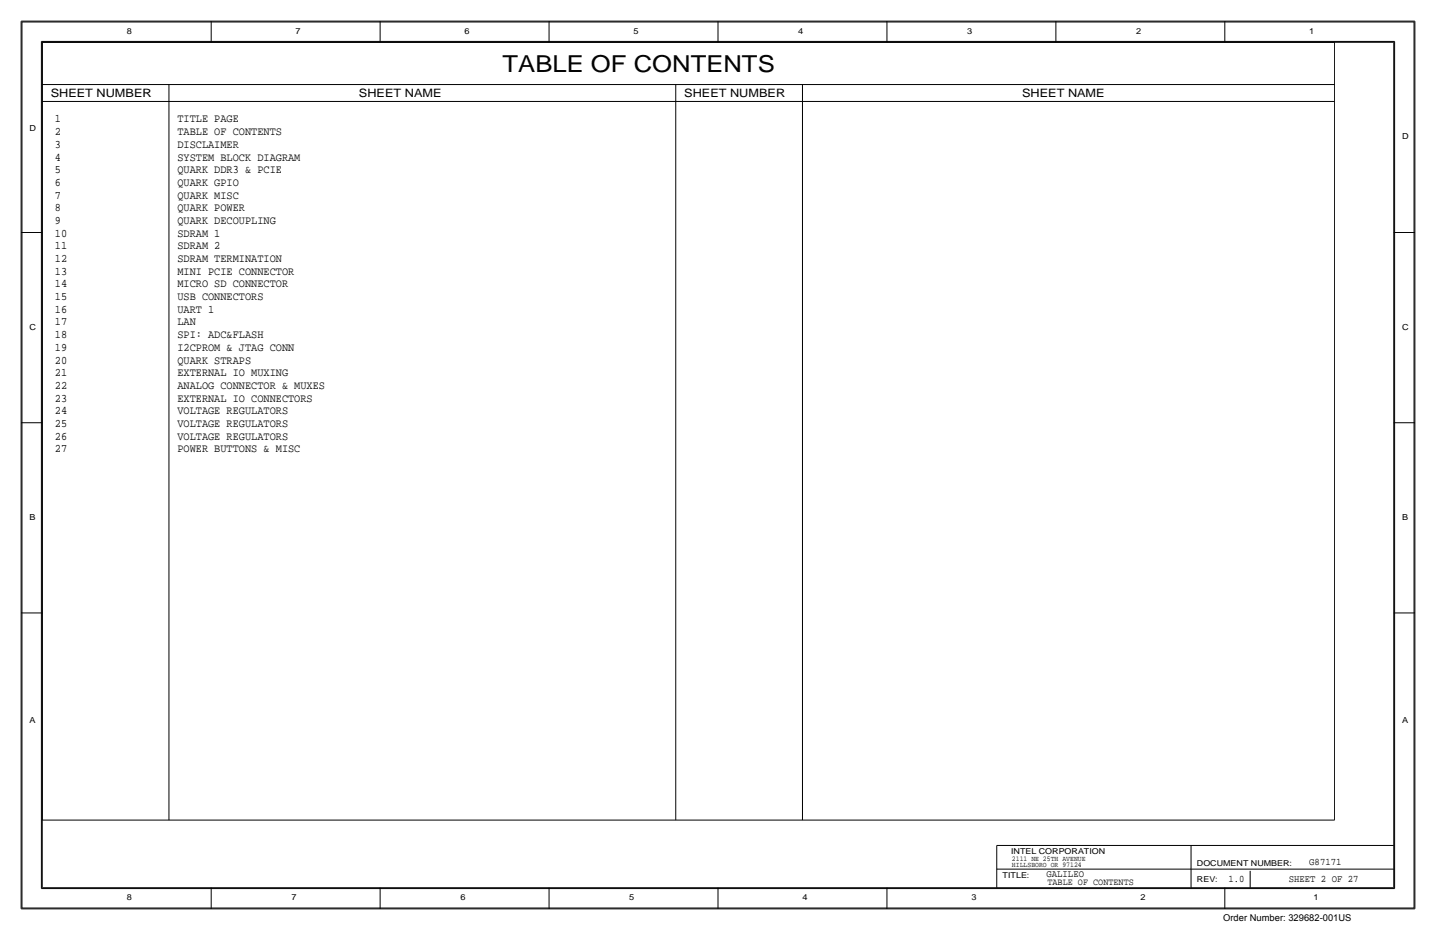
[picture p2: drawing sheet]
<svg xmlns="http://www.w3.org/2000/svg" width="432mm" height="279mm" viewBox="0 0 432 279" stroke-linecap="round" stroke-linejoin="round" font-family="sans-serif">
<defs><g id="words">
<text font-size="7" x="151.1" y="21.6">TABLE OF CONTENTS</text>
<g font-size="3.5">
<text x="15.2" y="29.2">SHEET NUMBER</text>
<text x="107.9" y="29.2">SHEET NAME</text>
<text x="205.7" y="29.2">SHEET NUMBER</text>
<text x="307.3" y="29.2">SHEET NAME</text>
<text x="16.5" y="40.6">2</text>
<text x="16.5" y="36.8">1</text>
<text x="53.3" y="40.6">TABLE OF CONTENTS</text>
<text x="53.3" y="36.8">TITLE PAGE</text>
<text x="16.5" y="44.4">3</text>
<text x="53.3" y="44.4">DISCLAIMER</text>
<text x="16.5" y="52">5</text>
<text x="16.5" y="48.2">4</text>
<text x="53.3" y="48.3">SYSTEM BLOCK DIAGRAM</text>
<text x="53.3" y="52.1">QUARK DDR3 &amp; PCIE</text>
<text x="16.5" y="59.7">7</text>
<text x="16.5" y="55.9">6</text>
<text x="53.3" y="59.7">QUARK MISC</text>
<text x="53.3" y="55.8">QUARK GPIO</text>
<text x="16.5" y="63.5">8</text>
<text x="53.3" y="63.5">QUARK POWER</text>
<text x="16.5" y="71.1">10</text>
<text x="16.5" y="67.3">9</text>
<text x="53.3" y="71.1">SDRAM 1</text>
<text x="53.3" y="67.3">QUARK DECOUPLING</text>
<text x="16.5" y="74.9">11</text>
<text x="53.3" y="74.9">SDRAM 2</text>
<text x="16.5" y="82.5">13</text>
<text x="16.5" y="78.7">12</text>
<text x="53.3" y="78.7">SDRAM TERMINATION</text>
<text x="53.3" y="82.5">MINI PCIE CONNECTOR</text>
<text x="16.5" y="86.3">14</text>
<text x="53.3" y="86.3">MICRO SD CONNECTOR</text>
<text x="16.5" y="94">16</text>
<text x="16.5" y="90.2">15</text>
<text x="53.3" y="90.2">USB CONNECTORS</text>
<text x="53.3" y="93.9">UART 1</text>
<text x="16.5" y="101.6">18</text>
<text x="16.5" y="97.8">17</text>
<text x="53.3" y="101.6">SPI: ADC&amp;FLASH</text>
<text x="53.3" y="97.8">LAN</text>
<text x="16.5" y="105.4">19</text>
<text x="53.3" y="105.4">I2CPROM &amp; JTAG CONN</text>
<text x="16.5" y="113">21</text>
<text x="16.5" y="109.2">20</text>
<text x="53.3" y="113">EXTERNAL IO MUXING</text>
<text x="53.3" y="109.2">QUARK STRAPS</text>
<text x="16.5" y="116.8">22</text>
<text x="53.3" y="116.8">ANALOG CONNECTOR &amp; MUXES</text>
<text x="16.5" y="124.5">24</text>
<text x="16.5" y="120.6">23</text>
<text x="53.3" y="124.5">VOLTAGE REGULATORS</text>
<text x="53.3" y="120.6">EXTERNAL IO CONNECTORS</text>
<text x="16.5" y="128.3">25</text>
<text x="53.3" y="128.3">VOLTAGE REGULATORS</text>
<text x="16.5" y="135.9">27</text>
<text x="16.5" y="132.1">26</text>
<text x="53.3" y="135.9">POWER BUTTONS &amp; MISC</text>
<text x="53.3" y="132">VOLTAGE REGULATORS</text>
</g>
<g font-size="3">
<text x="314.7" y="263.4">GALILEO</text>
<text x="393.7" y="259.8">G87171</text>
<text x="369.4" y="264.9">1.0</text>
<text x="387.6" y="264.9">SHEET 2 OF 27</text>
</g>
<text font-size="2.9" x="315" y="265.9">TABLE OF CONTENTS</text>
<text font-size="2.8" x="367.8" y="276.8">Order Number: 329682-001US</text>
<g font-size="2.5">
<text x="38.1" y="10.2">8</text>
<text x="88.9" y="10.2">7</text>
<text x="139.7" y="10.2">6</text>
<text x="190.5" y="10.2">5</text>
<text x="240" y="10.2">4</text>
<text x="290.8" y="10.2">3</text>
<text x="341.6" y="10.2">2</text>
<text x="393.7" y="10.2">1</text>
<text x="8.9" y="39.4">D</text>
<text x="421.6" y="41.9">D</text>
<text x="8.9" y="99.1">C</text>
<text x="421.6" y="99.1">C</text>
<text x="8.9" y="156.2">B</text>
<text x="421.6" y="156.2">B</text>
<text x="8.9" y="217.2">A</text>
<text x="421.6" y="217.2">A</text>
<text x="38.1" y="270.5">8</text>
<text x="87.6" y="270.5">7</text>
<text x="138.4" y="270.5">6</text>
<text x="189.2" y="270.5">5</text>
<text x="241.3" y="270.5">4</text>
<text x="292.1" y="270.5">3</text>
<text x="342.9" y="270.5">2</text>
<text x="395" y="270.5">1</text>
</g>
<g font-size="2.4">
<text x="304" y="256.5">INTEL CORPORATION</text>
<text x="301.5" y="263.7">TITLE:</text>
<text x="359.9" y="260.1">DOCUMENT NUMBER:</text>
<text x="359.9" y="264.9">REV:</text>
</g>
<g font-size="2.2">
<text x="304.3" y="258.6">2111 NE 25TH AVENUE</text>
<text x="304.3" y="260.3">HILLSBORO OR 97124</text>
</g>
</g></defs>
<g fill="none" stroke="#000" stroke-width=".3">
<path d="M6.3 6.3v266.7zM6.4 6.3h419zM6.6 6.6h418.6zM6.6 6.6v266.2zM12.4 12.4v254.6zM12.4 12.4h407zM12.7 12.7h406.4zM12.7 12.7v254zM12.7 12.7v233.7zM12.7 12.7h388.6zM63.5 6.3v6.4zM114.3 6.3v6.4z"/>
<path d="M165.1 6.3v6.4zM215.9 6.3v6.4zM266.7 6.3v6.4zM317.5 6.3v6.4zM368.3 6.3v6.4zM401.3 12.7v233.7zM419.1 12.7v254zM419.4 12.4v254.6zM425.2 6.6v266.2zM425.4 6.3v266.7zM12.7 25.4h388.6zM12.7 30.5h388.6z"/>
<path d="M50.8 25.4v221zM203.2 25.4v221zM241.3 25.4v221zM6.3 69.8h6.4zM419.1 69.8h6.3zM6.3 127h6.4zM419.1 127h6.3zM6.3 184.1h6.4zM419.1 184.1h6.3zM12.7 246.4h388.6zM299.7 254v12.7zM299.7 254h119.4z"/>
<path d="M358.1 254v12.7zM6.4 273h419zM6.6 272.8h418.6zM12.4 267h407zM12.7 266.7h406.4zM63.5 266.7v6.3zM114.3 266.7v6.3zM165.1 266.7v6.3zM215.9 266.7v6.3zM266.7 266.7v6.3zM299.7 261.1h119.4zM368.3 266.7v6.3z"/>
<path d="M375.9 261.6v5.1z"/>
</g>
<use href="#words"/>
</svg>
